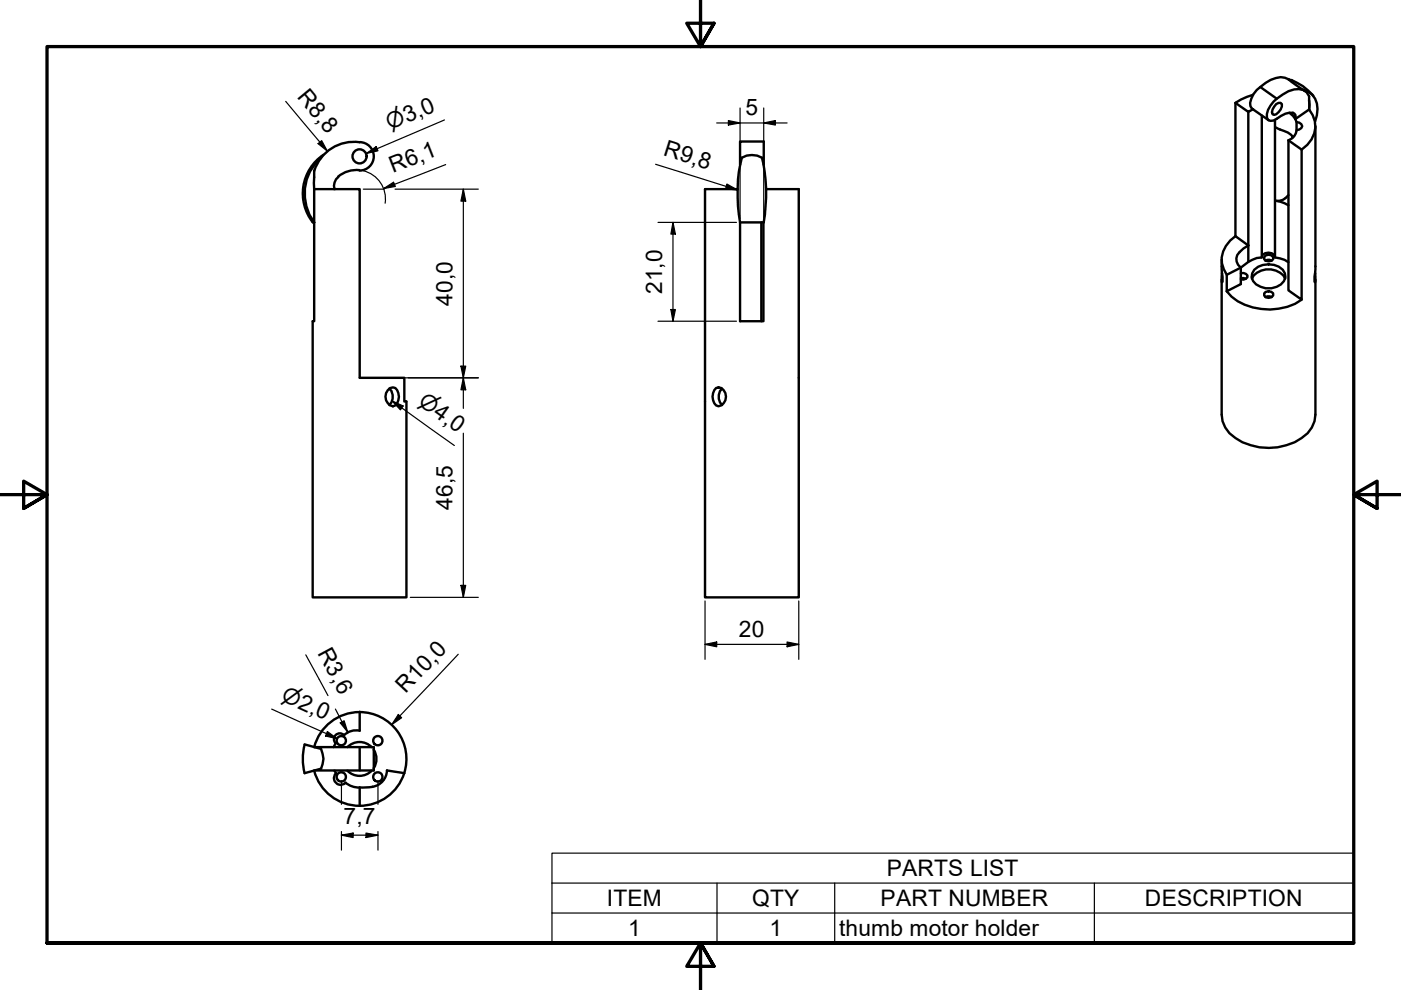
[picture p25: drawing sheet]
<svg xmlns="http://www.w3.org/2000/svg" width="297mm" height="210mm" viewBox="0 0 297 210" stroke-linecap="round" stroke-linejoin="round" font-family="sans-serif">
<defs><g id="words">
<g font-size="4.8">
<text x="62.9" y="20.6" transform="rotate(50 62.9 20.6)">R8,8</text>
<text x="158.1" y="24.4">5</text>
<text x="140.5" y="32.9" transform="rotate(17 140.5 32.9)">R9,8</text>
<text x="83.3" y="36.7" transform="rotate(-21 83.3 36.7)">R6,1</text>
<text x="95.9" y="64.9" transform="rotate(-90 95.9 64.9)">40,0</text>
<text x="140.4" y="62.4" transform="rotate(-90 140.4 62.4)">21,0</text>
<text x="95.9" y="108.1" transform="rotate(-90 95.9 108.1)">46,5</text>
<text x="156.7" y="135">20</text>
<text x="67.2" y="138.4" transform="rotate(62 67.2 138.4)">R3,6</text>
<text x="86" y="147.2" transform="rotate(-47 86 147.2)">R10,0</text>
<text x="72.8" y="174.8">7,7</text>
<text x="188" y="185.8">PARTS LIST</text>
<text x="128.7" y="192.2">ITEM</text>
<text x="159.4" y="192.2">QTY</text>
<text x="186.7" y="192.2">PART NUMBER</text>
<text x="242.8" y="192.2">DESCRIPTION</text>
<text x="133.2" y="198.5">1</text>
<text x="163.1" y="198.5">1</text>
<text x="177.9" y="198.5">thumb motor holder</text>
</g>
<g font-size="4.6">
<text x="82.7" y="27.7" transform="rotate(-23 82.7 27.7)">⌀3,0</text>
<text x="88.5" y="85.8" transform="rotate(36 88.5 85.8)">⌀4,0</text>
<text x="59.4" y="148.4" transform="rotate(24 59.4 148.4)">⌀2,0</text>
</g>
</g></defs>
<!-- layer: Visible (ISO) -->
<g fill="none" stroke="#000" stroke-width=".51">
<path d="M267.2 18.5l3.5 2.4M273.2 16.9l3 2.1M273.2 16.9a10.6 10.6 0 0 1 5.2 3.4M273.2 16.9a3.5 3.5 0 0 0-3.8 0 11.7 11.7 0 0 0-3.7 3.1l-.7 1.8 .1 .7 .3 .5 3.6 2.5M276.2 19a4.2 4.2 0 0 1 3 5.4l-.4 1.4M276.2 19l.5 .3M66.6 36.2v3.9M68.1 33.4a10.1 10.1 0 0 0-1.5 13.8M68.6 32.8a9.9 9.9 0 0 0-2.3 14.3M71.8 37.5a2.42 2.42 0 0 0-.9 2.6M76.2 36.1h-1.4l-1.3 .3-1.8 1.1M76.2 30.1a3 3 0 0 1 3 3.1 3 3 0 0 1-3 3"/>
<path d="M76.3 30.2a8.8 8.8 0 0 0-9.7 6M156.9 35v-5h5v5M157.3 33.4a4.2 4.2 0 0 1 4.2 0 32.2 32.2 0 0 1 .4 13.8h-5a33.6 33.6 0 0 1 .4-13.8zM261.9 21.8l2.8 1.9 1-.6M261.9 21.8v28.3M264.7 23.7v28.3M265.7 20.1l-2.6 1-1.2 .7M267.5 24.5v30.1l-1.1 .1-1.7 .8M270.3 25.4v29.2l2.1 .5 .8 .5M270.5 27l.9 .5a5 5 0 0 1 2.8 1.6M270.6 22.1l.5-.3h.4a1.35 1.35 0 0 1-.4 2l-.5 .4-.5 .2-.3-.2a2.06 2.06 0 0 1 .8-2.1zM273.2 29.8v31.8l2.8 1.9v-31.8"/>
<path d="M273.2 29.8l2.8 1.9M274 28.9v.3M274.9 25.9l.6 .1 .4 .3 .2 .5-.2 .3-.4 .4-.6 .1a2.54 2.54 0 0 1-1.7 2.2M277.6 23.2l-3 2 .3 .7v1.7M277.6 23.2a5.6 5.6 0 0 1-1.6 8.5M277.6 23.2v-1.8a2.11 2.11 0 0 0-2.2-2.5 7 7 0 0 0-4.7 2 5.2 5.2 0 0 0-2.1 4l.3 .5 .5 .2h.6a9.6 9.6 0 0 1 3.4-1.7h.7a.95 .95 0 0 1 .5 1.3l-.5-.7-.7-.6M278.9 26.8v30.3l-.2 1.5v1.1l.1 .2v-2M66.3 47.2h.3M66.6 40.1h9.7v40h9.4v5h.5v41.6h-19.9v-58.6h.3v-20.9M66.6 40.1v7.1M156.4 40.1h-6.9v86.6h19.9v-86.6h-7M156.9 47.2v20.9h5v-20.9"/>
<path d="M161.4 47.2v20.9M259 55v2.1l.2 1.5v1.1l-.1 .2v-2M259 59.3v28.6a6 6 0 0 0 2.9 5 12.7 12.7 0 0 0 15.3-1l.9-1.3 .6-1.3 .2-1.4v-28.6M261.9 50.1a5.7 5.7 0 0 0-1.8 8.2M261.9 50.1l2.8 1.9M263.1 57.9h.6l.8 .5v.4l-.3 .3-.5 .2-.6-.1M263.1 59l1.1 .1M264.7 52a4.4 4.4 0 0 0-2.6 2.8l.1 .7 .3 .7 .6 .5-3 1.6v3.5M264.7 52v3.5l-1.6 1.2v3.5l-3 1.6M265.4 59.1a4.1 4.1 0 0 1 6-1.3l.7 .6 .4 .7M265.9 57.2a4.6 4.6 0 0 1 6.1 0 1.99 1.99 0 0 1-.4 3.1 4.3 4.3 0 0 1-5.9-.7l-.3-.8 .1-.9zM267.5 54.5a1.5 1.5 0 0 1 1.4-.9 1.5 1.5 0 0 1 1.4 .9"/>
<path d="M268.3 55.3l.4-.2 .9 .2M268.4 54.1l.6-.1 .6 .1 .3 .4v.5a1.24 1.24 0 0 1-1.9 0v-.5zM273.2 41.4a2.71 2.71 0 0 1-2.7 1.2l1 .2 1.7 .7M260.1 61.8a11.5 11.5 0 0 0 11 3.6l1.8-.3 1.7-.7 1.4-.9M268.3 63l.4-.2 .9 .2M268.4 61.9l.6-.1 .6 .1 .3 .3v.4a1.15 1.15 0 0 1-1.9 0v-.4zM82.2 82.7l.5-.4 .6-.2a1.75 1.75 0 0 1 1.3 2 1.9 1.9 0 0 1-1.3 2 2.1 2.1 0 0 1-1.1-3.4zM82.5 82.4a2.45 2.45 0 0 1 0 3.5M151.8 82.3a1.81 1.81 0 0 1 1.8 .7 1.81 1.81 0 0 1 .2 1.9 1.45 1.45 0 0 1-2 1.1 2.61 2.61 0 0 1 0-3.7zM153.1 82.4a2.45 2.45 0 0 0 0 3.5M64.6 157.8l3.5 1a4.6 4.6 0 0 1 0 4.2l-3.5 .9a12.1 12.1 0 0 1 0-6M66.6 158.4h12.6v5h-12.6"/>
<path d="M66.6 158.4a9.9 9.9 0 0 1 12.4-7 9.9 9.9 0 0 1 6.7 12.6M72.9 155.8a1.24 1.24 0 0 0-1.7 .1 1.24 1.24 0 0 0 0 1.7l-.5 .8M73.7 158.4a3.6 3.6 0 0 1 5.1 0M76.3 150.9v4a3.6 3.6 0 0 0-3.4 1M76.3 158.4v5M79.2 158.9a3.6 3.6 0 0 1 0 4M66.6 163.4a9.9 9.9 0 0 0 9.3 7.4 9.9 9.9 0 0 0 9.8-6.8M70.9 163.4l.4 .5a1.42 1.42 0 0 0-.1 2.1 1.42 1.42 0 0 0 2.1 0M73.2 165.9l1.4 .8 1.6 .3M73.7 163.4a3.6 3.6 0 0 0 5.1 0M79 166.8l-2.7 .2v3.9M82 163.3a3.6 3.6 0 0 1-3 3.5"/>
<path d="M82 163.4l3.7 .5"/>
<circle cx="76.2" cy="33.2" r="1.49"/>
<circle cx="72.4" cy="157" r=".98"/>
<circle cx="80.1" cy="157" r=".98"/>
<circle cx="72.4" cy="164.7" r=".98"/>
<circle cx="80.1" cy="164.7" r=".98"/>
</g>
<!-- layer: Symbol (ISO) -->
<path d="M117 187.2v-6.3h170v6.3M117 187.2h170v6.4M117 187.2v12.7h170v-6.3M117 193.6h170M152 187.2v12.7M177 187.2v12.7M232 187.2v12.7" fill="none" stroke="#000" stroke-width=".25"/>
<!-- layer: Border (ISO) -->
<path d="M148.5 -.1v10l-2.9-5h5.8l-2.9 5 2.9-5M0 104.9h10l-5-2.9v5.8l5-2.9-5 2.9M297 104.9h-10l5-2.9v5.8l-5-2.9 5 2.9M10 199.9v-190h277v190h-277h277M151.4 204.9l-2.9-5 2.9 5h-5.8l2.9-5v10" fill="none" stroke="#000" stroke-width=".7"/>
<!-- layer: Dimension (ISO) -->
<g fill="none" stroke="#000" stroke-width=".25">
<path d="M60.6 21.5l8.8 10.5M67.4 30.5l.8-.7 1.2 2.2zM77 36.2a6.1 6.1 0 0 1 4.7 6.9M77.7 32.5l2.1-1.4 .3 .9zM81.3 40l2.1-1.4 .4 .9zM94.2 25.4l-16.5 7.1M94.5 34.9l-13.2 5.1M139 34.8l17.4 5.5M152 26.1h14.9M154.1 39l2.3 1.3-2.5-.3zM154.4 25.6l2.5 .5-2.5 .4zM156.9 22.9v23.4"/>
<path d="M161.9 26.1l2.5-.5v.9zM161.9 22.9v23.4M77 40.1h4.5M83.8 40.1h17.6M98.2 40.1l.5 2.5h-1zM98.2 40.1v46.5M139.5 47.2h16.6M142.7 47.2l.5 2.4h-1zM142.7 47.2v20.9M97.7 77.6h1l-.5 2.5zM139.5 68.1h16.6M142.2 65.6h1l-.5 2.5z"/>
<path d="M77 80.1h24.4M83.1 85l2.4 1.1-.6 .8zM83.1 85l13.2 9.5M98.2 80.1l.5 2.5h-1zM98.2 91.9v34.8M64.8 138.8l4.7 8.7M87 126.7h14.4M97.2 138.7l-14.1 14.9M97.7 124.1h1l-.5 2.6zM149.5 136.6l2.5-.5v1zM149.5 136.6h19.9M149.5 127.4v12.4"/>
<path d="M166.9 136.1l2.5 .5-2.5 .5zM169.4 127.4v12.4M57.6 150.3l13.9 6.3M69.4 155.1l2.1 1.5-2.5-.5zM71.1 150.3l2.6 4.9M72.1 153.3l.9-.5 .7 2.4zM84.5 151.5l.7 .7-2.1 1.4zM72.4 177.1l2.5-.5v1zM72.4 177.1h7.7M72.4 165.5v5M72.4 176.3v3.9M77.6 176.6l2.5 .5-2.5 .5z"/>
<path d="M80.1 165.5v5M80.1 176.3v3.9"/>
</g>
<g fill="#000">
<path d="M67.4 30.5l.8-.7 1.2 2.2zM77.7 32.5l2.1-1.4 .3 .9zM81.3 40l2.1-1.4 .4 .9zM154.1 39l2.3 1.3-2.5-.3zM154.4 25.6l2.5 .5-2.5 .4zM161.9 26.1l2.5-.5v.9zM98.2 40.1l.5 2.5h-1zM142.7 47.2l.5 2.4h-1zM97.7 77.6h1l-.5 2.5zM142.2 65.6h1l-.5 2.5zM83.1 85l2.4 1.1-.6 .8zM98.2 80.1l.5 2.5h-1z"/>
<path d="M97.7 124.1h1l-.5 2.6zM149.5 136.6l2.5-.5v1zM166.9 136.1l2.5 .5-2.5 .5zM69.4 155.1l2.1 1.5-2.5-.5zM72.1 153.3l.9-.5 .7 2.4zM84.5 151.5l.7 .7-2.1 1.4zM72.4 177.1l2.5-.5v1zM77.6 176.6l2.5 .5-2.5 .5z"/>
</g>
<use href="#words"/>
</svg>
